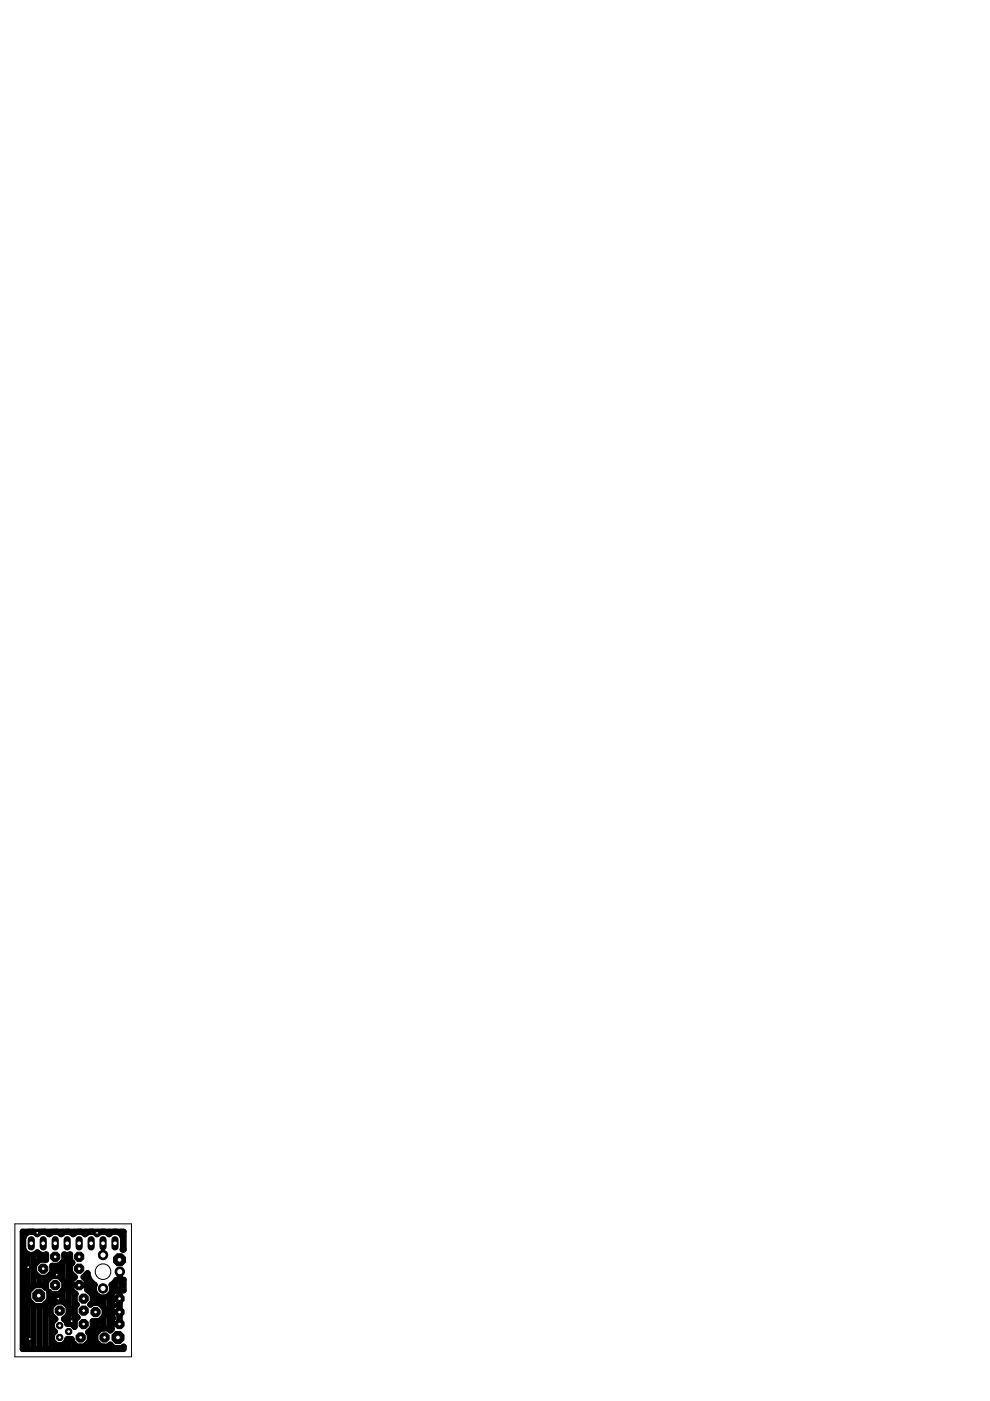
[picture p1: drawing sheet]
<svg xmlns="http://www.w3.org/2000/svg" width="210mm" height="297mm" viewBox="0 0 210 297" stroke-linecap="round" stroke-linejoin="round" font-family="sans-serif">
<g fill="#000" stroke="#000" stroke-width="1.3">
<path d="M4.8 261.1v24.9zM4.9 262.5v2.2zM5.2 261.9l-.3 .6zM4.9 264.7l.3 .6zM5.2 261.9l.5-.5zM5.2 265.3l.5 .5zM5.7 261.4l.6-.2zM5.9 261.1v.2zM5.9 265.9v20.1zM6 273.8v1.8zM6 273.8l1.3-1.3zM5.7 265.8l.6 .3z"/>
<path d="M6.3 261.2h.7zM6.3 266.1h.7zM7 261.2l.6 .2zM7.1 266v6.6zM7.1 276.8v9.2zM7.3 268.2v1.6zM7.3 268.2l1.1-1.1zM6 275.6l1.3 1.3zM7.3 272.5h1.8zM7 266.1l.6-.3zM7.6 261.4l.3 .3zM7.9 265.5l-.3 .3z"/>
<path d="M7.9 261.7l.3-.3zM7.9 265.5l.3 .3zM8.2 261.4l.6-.2zM7.3 269.8l1.1 1.1zM8.4 267.1h1.4zM8.4 261.1v.2zM8.4 265.9v1.2zM8.4 270.9v1.6zM8.4 276.9v9.1zM8.2 265.8l.6 .3zM8.8 261.2h.7zM7.3 276.9h1.8z"/>
<path d="M9.1 272.5l.7 .7zM8.8 266.1h.7zM9.5 261.2l.6 .2zM9.6 266v1.1zM9.6 270.9v2.1zM9.6 276.4v9.6zM9.8 265.9v1.2zM9.5 266.1l.3-.2zM9.8 271.7v1.5zM10.9 270.6l-1.1 1.1zM8.4 270.9h1.5zM10.1 261.4l.3 .3z"/>
<path d="M10.4 261.7l.4-.3zM10.4 273.9v1.7zM9.1 276.9l1.3-1.3zM10.8 277.1v1.6zM11.9 276l-1.1 1.1zM10.8 261.4l.6-.2zM10.9 261.1v.3zM10.9 270v.6zM10.9 274.3v2.7zM10.9 278.8v7.2zM10.4 273.9l.5 .5zM10.9 270.6h1.6z"/>
<path d="M11.1 268.4v1.4zM9.9 270.9l1.2-1.1zM11.4 261.2h.6zM10.8 278.7l1 1zM11.9 276h1.5zM12 261.2l.7 .2zM12.1 268.4v2.2zM12.1 274.4v1.6zM11.1 268.4h1.4zM10.9 274.4h1.6zM12.5 270.6l1.1 1.1zM12.7 261.4l.3 .3z"/>
<path d="M13 261.7l.3-.3zM13.3 261.4l.6-.2zM13.3 261.1v.3zM13.3 267.5v3.9zM13.3 273.6v2.4zM13.4 276l1.2 1.1zM13.5 279.7l.7 .7zM13.6 265.9v1.4zM12.5 268.4l1.1-1.1zM13.6 271.7v1.6zM13.6 273.3l-1.1 1.1zM13.6 265.9l.3 .2z"/>
<path d="M13.9 261.2h.7zM14.6 277.1v1.6zM14.6 278.7l-1.1 1zM14.6 266.1v14.6zM13.9 266.1h.7zM14.6 261.2l.6 .2zM14.9 268.2v1.6zM15.4 267.7l-.5 .5zM14.9 265.9v1.4zM14.6 266.1l.3-.2zM14.9 272.5v.7zM14.9 272.5h1.9z"/>
<path d="M14.9 271.7v.8zM14.9 271.7l1-.9zM15.2 261.4l.3 .3zM14.9 267.3l.5 .4zM15.5 261.7l.3-.3zM15.8 261.1v.3zM15.8 270.7v.1zM15.8 274.1v7.2zM15.8 261.4l.6-.2zM15.8 279.9l.7-.6zM15.8 277.1v1.6zM16.3 276.6l-.5 .5z"/>
<path d="M15.8 274.6v1.5zM15.8 274.6l.2-.3zM14.9 269.8l1 1zM14.9 273.2l1.1 1.1zM15.8 276.1l.5 .5zM16.4 261.2h.7zM15.8 278.7l.7 .6zM16.8 272.5h1.8zM17.1 261.2l.6 .2zM17.7 270.8l.9 .9zM17.7 261.4l.4 .3zM18.1 261.7l.3-.3z"/>
<path d="M18.3 261.1v.4zM18.3 270.2v1.2zM18.4 261.4l.6-.2zM18.5 273.4l1.1 1.2zM18.6 269.9v.2zM17.7 270.8l.9-.9zM18.6 271.7v.8zM18.6 272.5v.7zM18.6 273.2l-.2 .2zM18.6 270.1l.2 .8zM19 261.2h.6zM19.2 276.6l.3-.3z"/>
<path d="M18.8 270.9l.4 .8zM19.5 276.3h1.6zM19.5 271.9v2.5zM19.6 261.2l.7 .2zM19.6 274.6v1.5zM19.6 276.1l-.4 .5zM19.2 271.7l.6 .6zM19.9 272.8v.8zM20.1 272.4l-.2 .4zM19.8 272.3l.3 .1zM19.9 273.6l.3 .7zM20.3 261.4l.3 .3z"/>
<path d="M20.6 261.7l.3-.3zM20.7 261.1v.5zM20.7 274.8v1.5zM20.2 274.3l.6 .5zM20.9 261.4l.6-.2zM21.1 276.3l1.1 1.1zM20.8 274.8l.7 .3zM21.5 261.2h.7zM22 275.1v2.1zM22 279.2v2.5zM22.2 277.4v1.6zM22.2 279l-1.1 1.1z"/>
<path d="M22.2 261.2l.6 .2zM21.5 275.1h.7zM22.8 261.4l.3 .3zM22.2 275.1l.7-.3zM23.1 261.7l.3-.3zM23.2 261.1v.5zM23.2 274.5v7.4zM23.4 261.4l.6-.2zM23.5 280l.5-.5zM23.5 278.2v.8zM23.5 278.2h1.8zM23.5 277.4v.8z"/>
<path d="M24.2 276.8l-.7 .6zM23.5 275.3v.8zM23.5 275.3h1.8zM23.5 274.6v.7zM24.6 273.5l-1.1 1.1zM22.9 274.8l.6-.5zM23.6 272.4l.2 .4zM23.8 272.8v.8zM23.8 273.6l-.3 .7zM23.6 272.4l.3-.1zM23.5 279l.5 .5zM24 261.2h.7z"/>
<path d="M23.5 276.1l.7 .7zM24.4 271.7v1.9zM24.5 271.7l-.6 .6zM24.6 273.5h.7zM24.7 271.4l-.2 .3zM24.7 261.2l.7 .2zM24.7 271.4h.1zM24.8 271.4l.2 .1zM25 271.5h.3zM25.3 273.5v1.8zM25.3 273.5h.8zM25.3 278.2v1.8z"/>
<path d="M25.3 276.3v1.9zM25.3 275.3v1zM25.4 261.4l.4 .5zM25.4 269.6v1.9zM25.3 271.5h.1zM25.4 271.5h.1zM25.7 261.1v.6zM25.7 271.5v2zM25.5 271.5h.3zM25.8 261.9l.3 .6zM26 264.9h.2zM25.8 271.5l.2-.1z"/>
<path d="M26.1 262.5v2.2zM26.1 264.7l-.1 .2zM26.1 273.5l.1 .1zM26.2 261.1v3.8zM4.8 261.1h21.4zM26.2 271.3v2.3zM26 271.4l.2-.1zM4.8 286h21.4zM11 280.4v1.3zM11 280.4l.8-.7zM11 282.9v1.3zM11 282.9l.7-.6z"/>
<path d="M11 281.7l.7 .6zM11 284.2l1 1zM12.1 285.2v.8zM12 285.2h1.3zM13.3 285.2v.8zM14.2 280.4v.3zM14.2 280.7h1zM14.2 283.9v.3zM14.2 284.2l-.9 1zM14.6 283.9v2.1zM15.2 283.9v.5zM14.2 283.9h1z"/>
<path d="M15.2 280.7l.6 .6zM15.8 285v1zM15.8 279.9v1.4zM15.2 284.4l1.1 1.1zM17 285.5v.5zM16.3 285.5h1.6zM18.3 285.1v.9zM18.7 282.5l.3 .3zM19 282.8v1.6zM17.9 285.5l1.1-1.1zM19.5 281.6v4.4zM19.6 280.1v1.4z"/>
<path d="M18.7 282.5l.9-1zM20.3 282.8v1.6zM20.3 282.8l1.1-1.1zM20.7 280.1v2.2zM20.7 284.8v1.2zM19.6 280.1h1.5zM20.3 284.4l1.1 1.1zM21.4 281.7h1.6zM22 285.5v.5zM21.4 285.5h1.6zM23 281.7l.4 .4zM23.2 285.2v.8z"/>
<path d="M23 285.5l.4-.4zM23.7 281.7l-.3 .4zM23.5 280.7v.8zM23.5 280.7h1.8zM23.5 280v.7zM23.5 281.5l.2 .2zM23.4 285.1l.7 .7zM24.4 285.8v.2zM25.3 280v.7zM25.7 285.8v.2zM24.1 285.8h1.8zM26.2 285.5v.5z"/>
<path d="M26.2 285.5l-.3 .3z"/>
</g>
<circle cx="12.7" cy="281.1" r=".71" fill="#000" stroke="#000" stroke-width=".21"/>
<circle cx="12.7" cy="281.1" r=".4" fill="#fff" stroke="#000" stroke-width=".21"/>
<circle cx="14.6" cy="282.3" r=".71" fill="#000" stroke="#000" stroke-width=".21"/>
<circle cx="14.6" cy="282.3" r=".4" fill="#fff" stroke="#000" stroke-width=".21"/>
<circle cx="12.7" cy="283.6" r=".71" fill="#000" stroke="#000" stroke-width=".21"/>
<circle cx="12.7" cy="283.6" r=".4" fill="#fff" stroke="#000" stroke-width=".21"/>
<circle cx="17.7" cy="277.9" r="1.05" fill="#000" stroke="#000" stroke-width=".21"/>
<circle cx="17.7" cy="277.9" r=".4" fill="#fff" stroke="#000" stroke-width=".21"/>
<circle cx="12.7" cy="277.9" r="1.05" fill="#000" stroke="#000" stroke-width=".21"/>
<circle cx="12.7" cy="277.9" r=".4" fill="#fff" stroke="#000" stroke-width=".21"/>
<circle cx="25" cy="283.6" r="1.38" fill="#000" stroke="#000" stroke-width=".21"/>
<circle cx="25" cy="283.6" r=".51" fill="#fff" stroke="#000" stroke-width=".21"/>
<circle cx="16.8" cy="269" r="1.05" fill="#000" stroke="#000" stroke-width=".21"/>
<circle cx="16.8" cy="269" r=".4" fill="#fff" stroke="#000" stroke-width=".21"/>
<circle cx="9.2" cy="269" r="1.05" fill="#000" stroke="#000" stroke-width=".21"/>
<circle cx="9.2" cy="269" r=".4" fill="#fff" stroke="#000" stroke-width=".21"/>
<path d="M24.4 262.8v1.6z" fill="#000" stroke="#000" stroke-width="1.5"/>
<circle cx="24.4" cy="263.6" r=".51" fill="#fff" stroke="#000" stroke-width=".21"/>
<path d="M21.8 262.8v1.6z" fill="#000" stroke="#000" stroke-width="1.5"/>
<circle cx="21.8" cy="263.6" r=".51" fill="#fff" stroke="#000" stroke-width=".21"/>
<path d="M19.3 262.8v1.6z" fill="#000" stroke="#000" stroke-width="1.5"/>
<circle cx="19.3" cy="263.6" r=".51" fill="#fff" stroke="#000" stroke-width=".21"/>
<path d="M16.8 262.8v1.6z" fill="#000" stroke="#000" stroke-width="1.5"/>
<circle cx="16.8" cy="263.6" r=".51" fill="#fff" stroke="#000" stroke-width=".21"/>
<path d="M14.2 262.8v1.6z" fill="#000" stroke="#000" stroke-width="1.5"/>
<circle cx="14.2" cy="263.6" r=".51" fill="#fff" stroke="#000" stroke-width=".21"/>
<path d="M11.7 262.8v1.6z" fill="#000" stroke="#000" stroke-width="1.5"/>
<circle cx="11.7" cy="263.6" r=".51" fill="#fff" stroke="#000" stroke-width=".21"/>
<path d="M9.2 262.8v1.6z" fill="#000" stroke="#000" stroke-width="1.5"/>
<circle cx="9.2" cy="263.6" r=".51" fill="#fff" stroke="#000" stroke-width=".21"/>
<path d="M6.6 262.8v1.6z" fill="#000" stroke="#000" stroke-width="1.5"/>
<circle cx="6.6" cy="263.6" r=".51" fill="#fff" stroke="#000" stroke-width=".21"/>
<circle cx="16.8" cy="266.5" r="1.05" fill="#000" stroke="#000" stroke-width=".21"/>
<circle cx="16.8" cy="266.5" r=".4" fill="#fff" stroke="#000" stroke-width=".21"/>
<circle cx="11.7" cy="266.5" r="1.05" fill="#000" stroke="#000" stroke-width=".21"/>
<circle cx="11.7" cy="266.5" r=".4" fill="#fff" stroke="#000" stroke-width=".21"/>
<circle cx="25.3" cy="278.2" r="1.05" fill="#000" stroke="#000" stroke-width=".21"/>
<circle cx="25.3" cy="278.2" r=".4" fill="#fff" stroke="#000" stroke-width=".21"/>
<circle cx="20.3" cy="278.2" r="1.05" fill="#000" stroke="#000" stroke-width=".21"/>
<circle cx="20.3" cy="278.2" r=".4" fill="#fff" stroke="#000" stroke-width=".21"/>
<circle cx="16.8" cy="272.5" r="1.05" fill="#000" stroke="#000" stroke-width=".21"/>
<circle cx="16.8" cy="272.5" r=".4" fill="#fff" stroke="#000" stroke-width=".21"/>
<circle cx="11.7" cy="272.5" r="1.05" fill="#000" stroke="#000" stroke-width=".21"/>
<circle cx="11.7" cy="272.5" r=".4" fill="#fff" stroke="#000" stroke-width=".21"/>
<circle cx="22.2" cy="283.6" r="1.05" fill="#000" stroke="#000" stroke-width=".21"/>
<circle cx="22.2" cy="283.6" r=".4" fill="#fff" stroke="#000" stroke-width=".21"/>
<circle cx="17.1" cy="283.6" r="1.05" fill="#000" stroke="#000" stroke-width=".21"/>
<circle cx="17.1" cy="283.6" r=".4" fill="#fff" stroke="#000" stroke-width=".21"/>
<circle cx="25.3" cy="275.3" r="1.05" fill="#000" stroke="#000" stroke-width=".21"/>
<circle cx="25.3" cy="275.3" r=".4" fill="#fff" stroke="#000" stroke-width=".21"/>
<circle cx="17.7" cy="275.3" r="1.05" fill="#000" stroke="#000" stroke-width=".21"/>
<circle cx="17.7" cy="275.3" r=".4" fill="#fff" stroke="#000" stroke-width=".21"/>
<circle cx="25.3" cy="280.7" r="1.05" fill="#000" stroke="#000" stroke-width=".21"/>
<circle cx="25.3" cy="280.7" r=".4" fill="#fff" stroke="#000" stroke-width=".21"/>
<circle cx="17.7" cy="280.7" r="1.05" fill="#000" stroke="#000" stroke-width=".21"/>
<circle cx="17.7" cy="280.7" r=".4" fill="#fff" stroke="#000" stroke-width=".21"/>
<circle cx="21.8" cy="266.1" r=".99" fill="#000" stroke="#000" stroke-width=".21"/>
<circle cx="21.8" cy="266.1" r=".66" fill="#fff" stroke="#000" stroke-width=".21"/>
<circle cx="21.8" cy="273.2" r=".99" fill="#000" stroke="#000" stroke-width=".21"/>
<circle cx="21.8" cy="273.2" r=".66" fill="#fff" stroke="#000" stroke-width=".21"/>
<circle cx="25.4" cy="269.6" r=".99" fill="#000" stroke="#000" stroke-width=".21"/>
<circle cx="25.4" cy="269.6" r=".66" fill="#fff" stroke="#000" stroke-width=".21"/>
<circle cx="8.2" cy="274.7" r="1.38" fill="#000" stroke="#000" stroke-width=".21"/>
<circle cx="8.2" cy="274.7" r=".51" fill="#fff" stroke="#000" stroke-width=".21"/>
<circle cx="25.3" cy="267.1" r="1.38" fill="#000" stroke="#000" stroke-width=".21"/>
<circle cx="25.3" cy="267.1" r=".51" fill="#fff" stroke="#000" stroke-width=".21"/>
<path d="M20.1 260.9h1v1h-1z" fill="#000" stroke="#000" stroke-width=".21"/>
<circle cx="20.6" cy="261.4" r=".3" fill="#fff" stroke="#000" stroke-width=".21"/>
<path d="M7.4 260.9h1v1h-1z" fill="#000" stroke="#000" stroke-width=".21"/>
<circle cx="7.9" cy="261.4" r=".3" fill="#fff" stroke="#000" stroke-width=".21"/>
<path d="M5.5 268.2h1v1h-1z" fill="#000" stroke="#000" stroke-width=".21"/>
<circle cx="6" cy="268.7" r=".3" fill="#fff" stroke="#000" stroke-width=".21"/>
<path d="M5.8 283.4h1v1h-1z" fill="#000" stroke="#000" stroke-width=".21"/>
<circle cx="6.3" cy="283.9" r=".3" fill="#fff" stroke="#000" stroke-width=".21"/>
<path d="M14.7 279.6h1v1h-1z" fill="#000" stroke="#000" stroke-width=".21"/>
<circle cx="15.2" cy="280.1" r=".3" fill="#fff" stroke="#000" stroke-width=".21"/>
<path d="M11.5 269.7h1v1.1h-1z" fill="#000" stroke="#000" stroke-width=".21"/>
<circle cx="12" cy="270.3" r=".3" fill="#fff" stroke="#000" stroke-width=".21"/>
<path d="M11.8 274.8h1v1h-1z" fill="#000" stroke="#000" stroke-width=".21"/>
<circle cx="12.3" cy="275.3" r=".3" fill="#fff" stroke="#000" stroke-width=".21"/>
<path d="M3.2 259.5h24.7zM27.9 259.5v28.2zM3.2 259.5v28.2zM3.2 287.7h24.7z" fill="#000" stroke="#000" stroke-width=".21"/>
<circle cx="21.8" cy="269.6" r="1.65" fill="none" stroke="#000" stroke-width=".21"/>
</svg>
